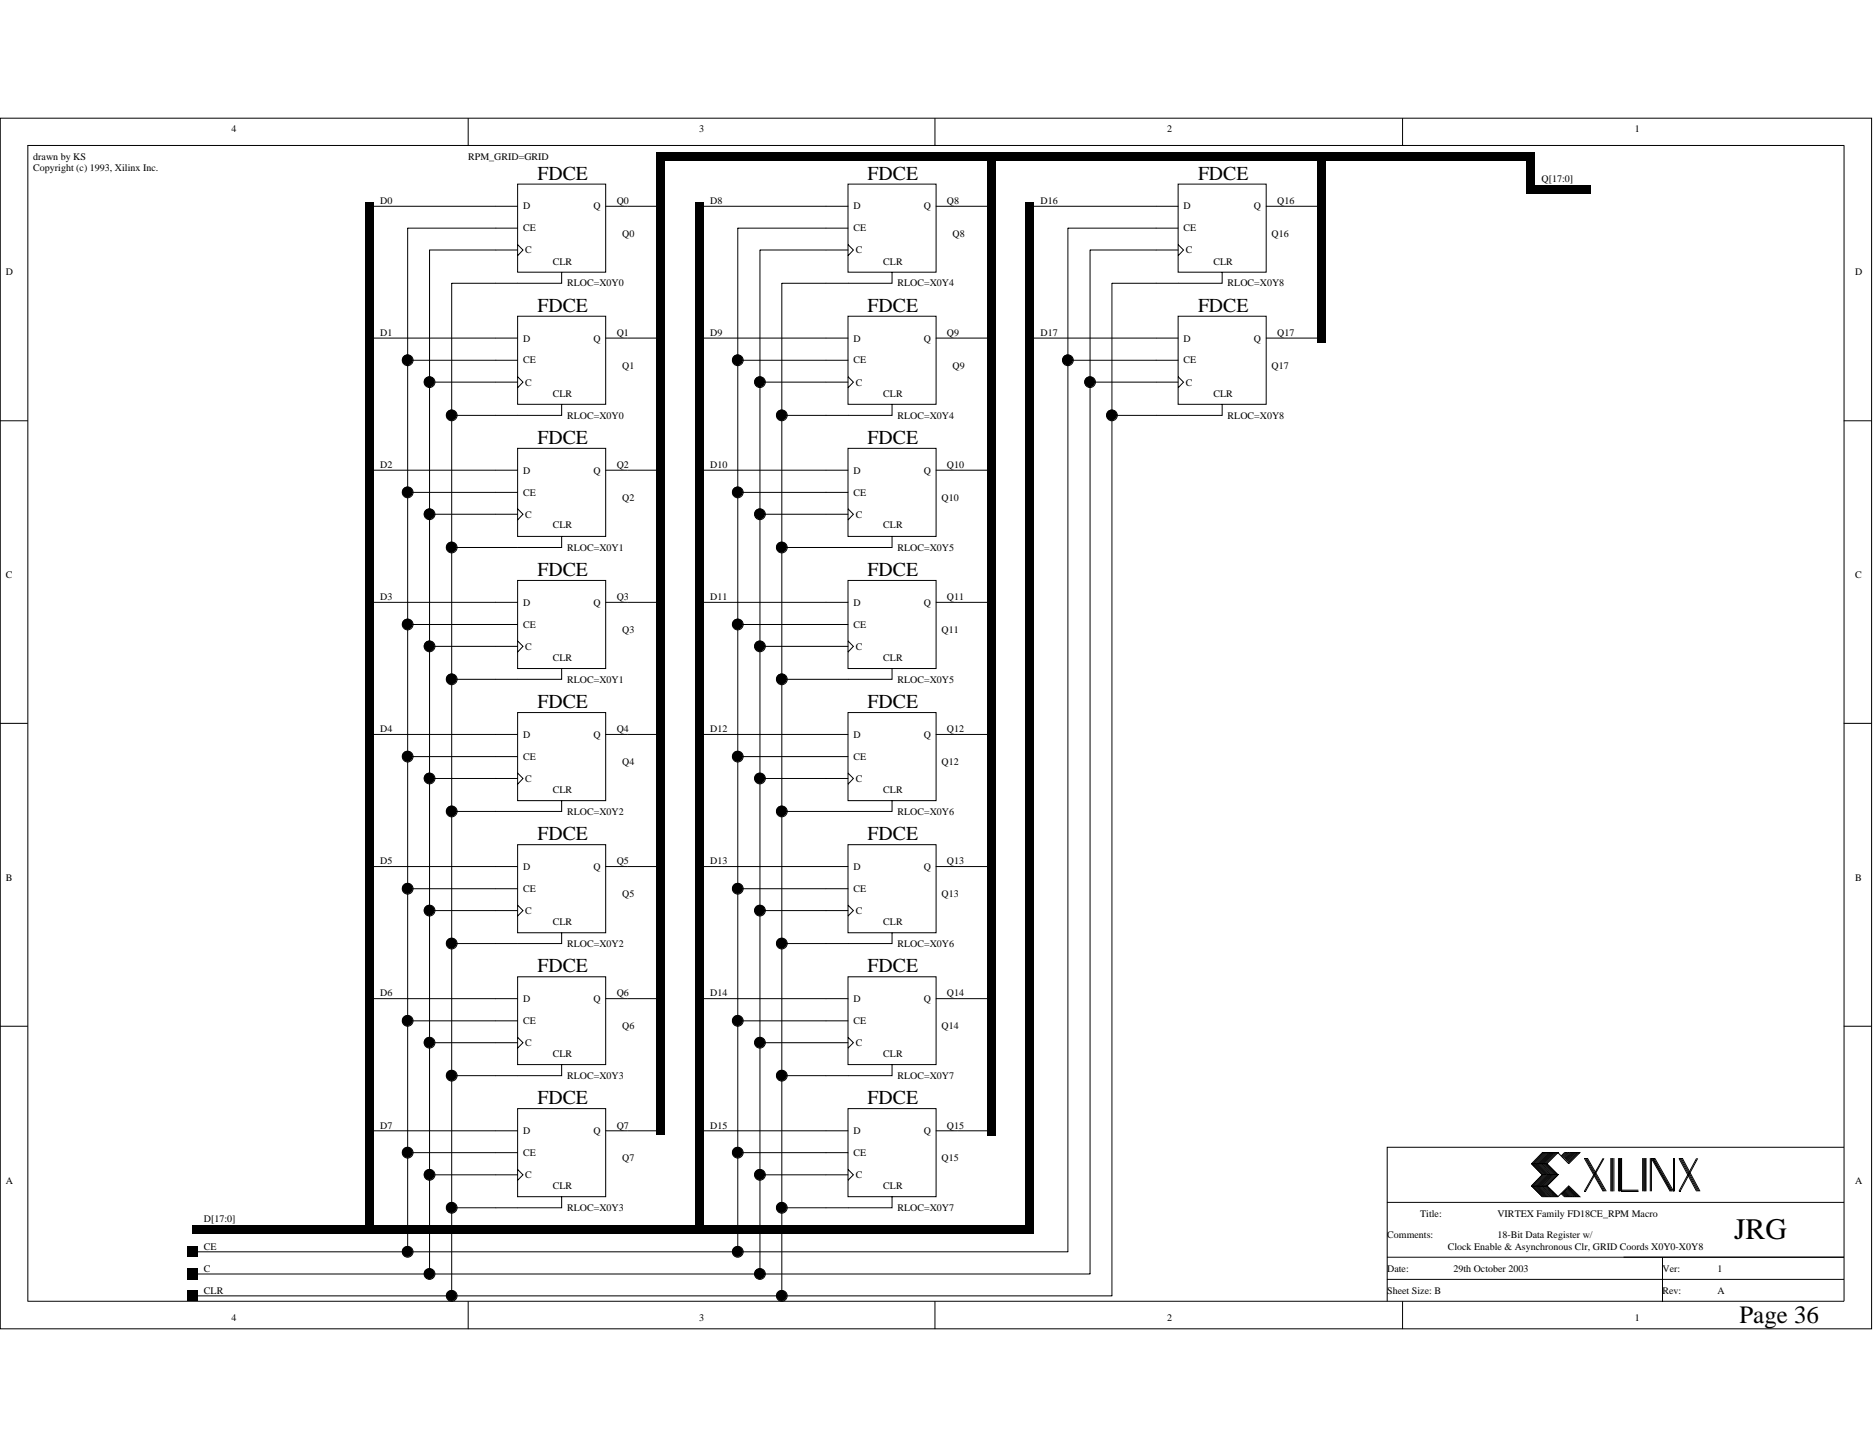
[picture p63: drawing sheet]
<svg xmlns="http://www.w3.org/2000/svg" width="279mm" height="216mm" viewBox="0 0 279 216" stroke-linecap="round" stroke-linejoin="round" font-family="sans-serif">
<defs><g id="words">
<text font-size="4.4" x="258.4" y="184.7">JRG</text>
<text font-size="3.7" x="259.2" y="197.1">Page 36</text>
<g font-size="2.9">
<text x="80.1" y="26.8">FDCE</text>
<text x="129.3" y="26.8">FDCE</text>
<text x="178.5" y="26.8">FDCE</text>
<text x="80.1" y="46.4">FDCE</text>
<text x="129.3" y="46.4">FDCE</text>
<text x="178.5" y="46.4">FDCE</text>
<text x="80.1" y="66.1">FDCE</text>
<text x="129.3" y="66.1">FDCE</text>
<text x="80.1" y="85.8">FDCE</text>
<text x="129.3" y="85.8">FDCE</text>
<text x="80.1" y="105.5">FDCE</text>
<text x="129.3" y="105.5">FDCE</text>
<text x="80.1" y="125.2">FDCE</text>
<text x="129.3" y="125.2">FDCE</text>
<text x="80.1" y="144.9">FDCE</text>
<text x="129.3" y="144.9">FDCE</text>
<text x="80.1" y="164.5">FDCE</text>
<text x="129.3" y="164.5">FDCE</text>
</g>
<g font-size="1.5">
<text x="5" y="23.8">drawn by KS</text>
<text x="34.5" y="19.7">4</text>
<text x="69.8" y="23.8">RPM_GRID=GRID</text>
<text x="104.2" y="19.7">3</text>
<text x="173.9" y="19.7">2</text>
<text x="243.6" y="19.7">1</text>
<text x="5" y="25.4">Copyright (c) 1993, Xilinx Inc.</text>
<text x="229.7" y="27.1">Q[17:0]</text>
<text x="56.6" y="30.4">D0</text>
<text x="77.9" y="34.5">CE</text>
<text x="77.9" y="31.2">D</text>
<text x="88.4" y="31.2">Q</text>
<text x="91.9" y="30.4">Q0</text>
<text x="92.7" y="35.3">Q0</text>
<text x="105.8" y="30.4">D8</text>
<text x="127.2" y="34.5">CE</text>
<text x="127.2" y="31.2">D</text>
<text x="137.7" y="31.2">Q</text>
<text x="141.1" y="30.4">Q8</text>
<text x="141.9" y="35.3">Q8</text>
<text x="155.1" y="30.4">D16</text>
<text x="176.4" y="34.5">CE</text>
<text x="176.4" y="31.2">D</text>
<text x="186.9" y="31.2">Q</text>
<text x="189.5" y="35.3">Q16</text>
<text x="190.3" y="30.4">Q16</text>
<text x=".8" y="41">D</text>
<text x="78.3" y="37.8">C</text>
<text x="82.4" y="39.4">CLR</text>
<text x="127.5" y="37.8">C</text>
<text x="131.6" y="39.4">CLR</text>
<text x="176.7" y="37.8">C</text>
<text x="180.8" y="39.4">CLR</text>
<text x="276.4" y="41">D</text>
<text x="84.5" y="42.7">RLOC=X0Y0</text>
<text x="133.7" y="42.7">RLOC=X0Y4</text>
<text x="182.9" y="42.7">RLOC=X0Y8</text>
<text x="56.6" y="50">D1</text>
<text x="77.9" y="50.9">D</text>
<text x="88.4" y="50.9">Q</text>
<text x="91.9" y="50">Q1</text>
<text x="105.8" y="50">D9</text>
<text x="127.2" y="50.9">D</text>
<text x="137.7" y="50.9">Q</text>
<text x="141.1" y="50">Q9</text>
<text x="155.1" y="50">D17</text>
<text x="176.4" y="50.9">D</text>
<text x="186.9" y="50.9">Q</text>
<text x="190.3" y="50">Q17</text>
<text x="77.9" y="54.1">CE</text>
<text x="78.3" y="57.4">C</text>
<text x="82.4" y="59.1">CLR</text>
<text x="92.7" y="55">Q1</text>
<text x="127.2" y="54.1">CE</text>
<text x="127.5" y="57.4">C</text>
<text x="131.6" y="59.1">CLR</text>
<text x="141.9" y="55">Q9</text>
<text x="176.4" y="54.1">CE</text>
<text x="176.7" y="57.4">C</text>
<text x="180.8" y="59.1">CLR</text>
<text x="189.5" y="55">Q17</text>
<text x="84.5" y="62.4">RLOC=X0Y0</text>
<text x="133.7" y="62.4">RLOC=X0Y4</text>
<text x="182.9" y="62.4">RLOC=X0Y8</text>
<text x="56.6" y="69.7">D2</text>
<text x="77.9" y="70.6">D</text>
<text x="88.4" y="70.6">Q</text>
<text x="91.9" y="69.7">Q2</text>
<text x="105.8" y="69.7">D10</text>
<text x="127.2" y="70.6">D</text>
<text x="137.7" y="70.6">Q</text>
<text x="141.1" y="69.7">Q10</text>
<text x="77.9" y="73.8">CE</text>
<text x="78.3" y="77.1">C</text>
<text x="92.7" y="74.7">Q2</text>
<text x="127.2" y="73.8">CE</text>
<text x="127.5" y="77.1">C</text>
<text x="140.3" y="74.7">Q10</text>
<text x="82.4" y="78.7">CLR</text>
<text x="84.5" y="82">RLOC=X0Y1</text>
<text x="131.6" y="78.7">CLR</text>
<text x="133.7" y="82">RLOC=X0Y5</text>
<text x=".8" y="86.1">C</text>
<text x="56.6" y="89.4">D3</text>
<text x="91.9" y="89.4">Q3</text>
<text x="105.8" y="89.4">D11</text>
<text x="141.1" y="89.4">Q11</text>
<text x="276.4" y="86.1">C</text>
<text x="77.9" y="93.5">CE</text>
<text x="77.9" y="90.3">D</text>
<text x="88.4" y="90.3">Q</text>
<text x="92.7" y="94.3">Q3</text>
<text x="127.2" y="93.5">CE</text>
<text x="127.2" y="90.3">D</text>
<text x="137.7" y="90.3">Q</text>
<text x="140.3" y="94.3">Q11</text>
<text x="78.3" y="96.8">C</text>
<text x="82.4" y="98.4">CLR</text>
<text x="84.5" y="101.7">RLOC=X0Y1</text>
<text x="127.5" y="96.8">C</text>
<text x="131.6" y="98.4">CLR</text>
<text x="133.7" y="101.7">RLOC=X0Y5</text>
<text x="56.6" y="109.1">D4</text>
<text x="77.9" y="113.2">CE</text>
<text x="77.9" y="109.9">D</text>
<text x="88.4" y="109.9">Q</text>
<text x="91.9" y="109.1">Q4</text>
<text x="105.8" y="109.1">D12</text>
<text x="127.2" y="113.2">CE</text>
<text x="127.2" y="109.9">D</text>
<text x="137.7" y="109.9">Q</text>
<text x="141.1" y="109.1">Q12</text>
<text x="78.3" y="116.5">C</text>
<text x="82.4" y="118.1">CLR</text>
<text x="92.7" y="114">Q4</text>
<text x="127.5" y="116.5">C</text>
<text x="131.6" y="118.1">CLR</text>
<text x="140.3" y="114">Q12</text>
<text x="84.5" y="121.4">RLOC=X0Y2</text>
<text x="133.7" y="121.4">RLOC=X0Y6</text>
<text x=".8" y="131.2">B</text>
<text x="56.6" y="128.8">D5</text>
<text x="77.9" y="129.6">D</text>
<text x="88.4" y="129.6">Q</text>
<text x="91.9" y="128.8">Q5</text>
<text x="105.8" y="128.8">D13</text>
<text x="127.2" y="129.6">D</text>
<text x="137.7" y="129.6">Q</text>
<text x="141.1" y="128.8">Q13</text>
<text x="276.4" y="131.2">B</text>
<text x="77.9" y="132.9">CE</text>
<text x="78.3" y="136.1">C</text>
<text x="82.4" y="137.8">CLR</text>
<text x="92.7" y="133.7">Q5</text>
<text x="127.2" y="132.9">CE</text>
<text x="127.5" y="136.1">C</text>
<text x="131.6" y="137.8">CLR</text>
<text x="140.3" y="133.7">Q13</text>
<text x="84.5" y="141.1">RLOC=X0Y2</text>
<text x="133.7" y="141.1">RLOC=X0Y6</text>
<text x="56.6" y="148.5">D6</text>
<text x="77.9" y="149.3">D</text>
<text x="88.4" y="149.3">Q</text>
<text x="91.9" y="148.5">Q6</text>
<text x="105.8" y="148.5">D14</text>
<text x="127.2" y="149.3">D</text>
<text x="137.7" y="149.3">Q</text>
<text x="141.1" y="148.5">Q14</text>
<text x="77.9" y="152.6">CE</text>
<text x="78.3" y="155.8">C</text>
<text x="92.7" y="153.4">Q6</text>
<text x="127.2" y="152.6">CE</text>
<text x="127.5" y="155.8">C</text>
<text x="140.3" y="153.4">Q14</text>
<text x="82.4" y="157.5">CLR</text>
<text x="84.5" y="160.8">RLOC=X0Y3</text>
<text x="131.6" y="157.5">CLR</text>
<text x="133.7" y="160.8">RLOC=X0Y7</text>
<text x="56.6" y="168.1">D7</text>
<text x="77.9" y="172.3">CE</text>
<text x="77.9" y="169">D</text>
<text x="88.4" y="169">Q</text>
<text x="91.9" y="168.1">Q7</text>
<text x="92.7" y="173.1">Q7</text>
<text x="105.8" y="168.1">D15</text>
<text x="127.2" y="172.3">CE</text>
<text x="127.2" y="169">D</text>
<text x="137.7" y="169">Q</text>
<text x="140.3" y="173.1">Q15</text>
<text x="141.1" y="168.1">Q15</text>
<text x=".8" y="176.4">A</text>
<text x="78.3" y="175.5">C</text>
<text x="82.4" y="177.2">CLR</text>
<text x="127.5" y="175.5">C</text>
<text x="131.6" y="177.2">CLR</text>
<text x="276.4" y="176.4">A</text>
<text x="30.4" y="182.1">D[17:0]</text>
<text x="84.5" y="180.5">RLOC=X0Y3</text>
<text x="133.7" y="180.5">RLOC=X0Y7</text>
<text x="206.7" y="184.5">Comments:</text>
<text x="211.6" y="181.3">Title:</text>
<text x="223.1" y="181.3">VIRTEX Family FD18CE_RPM Macro</text>
<text x="223.1" y="184.5">18-Bit Data Register w/</text>
<text x="30.4" y="189.5">C</text>
<text x="30.4" y="186.2">CE</text>
<text x="206.7" y="189.5">Date:</text>
<text x="215.7" y="186.2">Clock Enable &amp; Asynchronous Clr, GRID Coords X0Y0-X0Y8</text>
<text x="216.6" y="189.5">29th October 2003</text>
<text x="247.7" y="189.5">Ver:</text>
<text x="255.9" y="189.5">1</text>
<text x="30.4" y="192.7">CLR</text>
<text x="34.5" y="196.8">4</text>
<text x="104.2" y="196.8">3</text>
<text x="173.9" y="196.8">2</text>
<text x="206.7" y="192.7">Sheet Size: B</text>
<text x="243.6" y="196.8">1</text>
<text x="247.7" y="192.7">Rev:</text>
<text x="255.9" y="192.7">A</text>
</g>
</g></defs>
<g fill="none" stroke="#000" stroke-width=".15">
<path d="M0 17.6h278.9v180.4h-278.9zM69.8 17.6v4.1M139.3 17.6v4.1M209 17.6v4.1M4.1 21.7h270.7M4.1 21.6v172.3M55 30.7h22.2M60.7 34h16.5M60.7 34v152.5M64 37.3h13.2M64 37.2v152.6M77.1 27.4h13.2v13.2h-13.2z"/>
<path d="M77.1 36.4l.8 .9-.8 .8M90.2 30.7h8.3M104.2 30.7h22.2M109.9 34v152.5M109.9 34h16.5M113.2 37.2v152.6M113.2 37.3h13.2M126.4 27.4h13.1v13.2h-13.1zM126.4 36.4l.8 .9-.8 .8M139.4 30.7h8.3M153.4 30.7h22.2M159.1 34h16.5"/>
<path d="M159.1 34v152.5M162.4 37.3h13.2M162.4 37.2v152.6M175.6 27.4h13.1v13.2h-13.1zM175.6 36.4l.8 .9-.8 .8M188.6 30.7h8.3M274.8 21.6v172.3h-270.7M55 50.4h22.2M60.7 53.7h16.5M64 56.9h13.2M67.3 42.2h9.9M67.3 42.2v150.9"/>
<path d="M77.1 47.1h13.2v13.1h-13.2zM77.1 56.1l.8 .8-.8 .9M83.7 40.6v1.6h-6.6M90.2 50.4h8.3M104.2 50.4h22.2M109.9 53.7h16.5M113.2 56.9h13.2M116.5 42.2v150.9M116.5 42.2h9.9M126.4 47.1h13.1v13.1h-13.1zM126.4 56.1l.8 .8-.8 .9M132.9 40.6v1.6h-6.5"/>
<path d="M139.4 50.4h8.3M153.4 50.4h22.2M159.1 53.7h16.5M162.4 56.9h13.2M165.7 42.2h9.9M165.7 42.2v150.9M175.6 47.1h13.1v13.1h-13.1zM175.6 56.1l.8 .8-.8 .9M182.1 40.6v1.6h-6.5M188.6 50.4h8.3M0 62.7h4.1M55 70.1h22.2"/>
<path d="M60.7 73.4h16.5M64 76.6h13.2M67.3 61.9h9.9M77.1 66.8h13.2v13.1h-13.2zM77.1 75.8l.8 .8-.8 .9M83.7 60.2v1.7h-6.6M83.7 79.9v1.7h-6.6M90.2 70.1h8.3M104.2 70.1h22.2M109.9 73.4h16.5M113.2 76.6h13.2M116.5 61.9h9.9"/>
<path d="M126.4 66.8h13.1v13.1h-13.1zM126.4 75.8l.8 .8-.8 .9M132.9 60.2v1.7h-6.5M132.9 79.9v1.7h-6.5M139.4 70.1h8.3M165.7 61.9h9.9M182.1 60.2v1.7h-6.5M274.7 62.7h4.2M55 89.7h22.2M60.7 93h16.5M64 96.3h13.2M67.3 81.6h9.9"/>
<path d="M77.1 86.5h13.2v13.1h-13.2zM77.1 95.5l.8 .8-.8 .9M83.7 99.6v1.6h-6.6M90.2 89.7h8.3M104.2 89.7h22.2M109.9 93h16.5M113.2 96.3h13.2M116.5 81.6h9.9M126.4 86.5h13.1v13.1h-13.1zM126.4 95.5l.8 .8-.8 .9M132.9 99.6v1.6h-6.5M139.4 89.7h8.3"/>
<path d="M0 107.8h4.1M55 109.4h22.2M60.7 112.7h16.5M64 116h13.2M67.3 101.2h9.9M77.1 106.2h13.2v13.1h-13.2zM77.1 115.2l.8 .8-.8 .8M83.7 119.3v1.6h-6.6M90.2 109.4h8.3M104.2 109.4h22.2M109.9 112.7h16.5M113.2 116h13.2"/>
<path d="M116.5 101.2h9.9M126.4 106.2h13.1v13.1h-13.1zM126.4 115.2l.8 .8-.8 .8M132.9 119.3v1.6h-6.5M139.4 109.4h8.3M274.7 107.8h4.2M55 129.1h22.2M60.7 132.4h16.5M64 135.7h13.2M67.3 120.9h9.9M77.1 125.9h13.2v13.1h-13.2zM77.1 134.9l.8 .8-.8 .8"/>
<path d="M83.7 139v1.6h-6.6M90.2 129.1h8.3M104.2 129.1h22.2M109.9 132.4h16.5M113.2 135.7h13.2M116.5 120.9h9.9M126.4 125.9h13.1v13.1h-13.1zM126.4 134.9l.8 .8-.8 .8M132.9 139v1.6h-6.5M139.4 129.1h8.3M0 152.9h4.1M55 148.8h22.2"/>
<path d="M60.7 152.1h16.5M64 155.4h13.2M67.3 140.6h9.9M77.1 145.5h13.2v13.1h-13.2zM77.1 154.6l.8 .8-.8 .8M83.7 158.6v1.7h-6.6M90.2 148.8h8.3M104.2 148.8h22.2M109.9 152.1h16.5M113.2 155.4h13.2M116.5 140.6h9.9M126.4 145.5h13.1v13.1h-13.1z"/>
<path d="M126.4 154.6l.8 .8-.8 .8M132.9 158.6v1.7h-6.5M139.4 148.8h8.3M274.7 152.9h4.2M55 168.5h22.2M60.7 171.7h16.5M64 175h13.2M67.3 180h9.9M67.3 160.3h9.9M77.1 165.2h13.2v13.1h-13.2zM77.1 174.2l.8 .8-.8 .9M83.7 178.3v1.7h-6.6"/>
<path d="M90.2 168.5h8.3M104.2 168.5h22.2M109.9 171.7h16.5M113.2 175h13.2M116.5 180h9.9M116.5 160.3h9.9M126.4 165.2h13.1v13.1h-13.1zM126.4 174.2l.8 .8-.8 .9M132.9 178.3v1.7h-6.5M139.4 168.5h8.3M206.7 179.2h68.1M228.2 176.7l1.6 1.6h2.4"/>
<path d="M228.2 173.4l1.6 1.6-1.6 1.7M228.2 176.7h2.3M228.2 173.4h2.3M230 171.7l-1.6 1.7 1.6 1.6-1.6 1.7 1.6 1.6M230.2 171.7l-1.7 1.7 1.7 1.6-1.7 1.7 1.7 1.6M230.3 171.7l-1.6 1.7 1.6 1.6-1.6 1.7 1.6 1.6M230.5 171.7l-1.6 1.7 1.6 1.6-1.6 1.7 1.6 1.6M230.7 171.7l-1.7 1.7 1.7 1.6-1.7 1.7 1.7 1.6M230.8 171.7l-1.6 1.7 1.6 1.6-1.6 1.7 1.6 1.6M231 171.7l-1.6 1.7 1.6 1.6-1.6 1.7 1.6 1.6M231.1 171.7l-1.6 1.7 1.6 1.6-1.6 1.7 1.6 1.6M231.3 171.7l-1.6 1.7 1.6 1.6-1.6 1.7 1.6 1.6"/>
<path d="M231.5 171.7l-1.7 1.7 1.7 1.6-1.7 1.7 1.7 1.6M231.6 171.7l-1.6 1.7 1.6 1.6-1.6 1.7 1.6 1.6M231.8 171.7l-1.6 1.7 1.6 1.6-1.6 1.7 1.6 1.6M232 171.7l-1.7 1.7 1.7 1.6-1.7 1.7 1.7 1.6M232.2 171.7h-2.4l-1.6 1.7M232.6 172.3l.5-.6h2.3l-1.6 1.7-1.6-1.7-1.7 1.7 1.7 1.6-1.7 1.7 1.7 1.6 1.6-1.6 1.6 1.6h-2.3l-.5-.5M232.8 177.7l.7 .6M232.8 177.8l.5 .5M233 177.5l.8 .8M233 177.7l.6 .6M233.1 177.3l1 1M233.1 177.5l.8 .8"/>
<path d="M233.3 177.2l1.1 1.1M233.3 177.3l1 1M233.3 171.7l-.5 .6M233.5 177l1.3 1.3M233.5 177.2l1.1 1.1M233.5 171.7l-.7 .7M233.6 176.9l1.5 1.4M233.6 177l1.3 1.3M233.6 171.7l-.6 .7M233.8 176.9l1.4 1.4M233.8 171.7l-.8 .9M233.9 171.7l-.8 .9"/>
<path d="M234.1 171.7l-1 1.1M234.3 171.7l-1 1.1M234.4 171.7l-1.1 1.2M234.6 171.7l-1.1 1.2M234.8 171.7l-1.3 1.4M234.9 171.7l-1.3 1.4M235.1 171.7l-1.5 1.5M235.2 171.7l-1.4 1.5M236.1 172.6l2.8 4.9M236.3 172.6l2.7 4.9M236.4 172.6l2.8 4.9M236.6 172.6l2.8 4.9"/>
<path d="M238.9 172.6l-2.8 4.9M239 172.6l-2.7 4.9M240 172.6v4.9M240.2 172.6v4.9M240.3 172.6v4.9M240.5 172.6v4.9M241.2 172.6v4.9M241.3 172.6v4.9M241.5 172.6v4.9M241.6 177.5h2.5M241.6 177.3h2.5M241.6 172.6v4.9"/>
<path d="M244.8 172.6v4.9M244.9 172.6v4.9M245.1 172.6v4.9M245.3 172.6v4.9M245.9 172.6v4.9M246.1 172.6l2.8 4.9M246.1 172.6v4.9M246.3 172.6l2.7 4.9M246.4 172.6l2.8 4.9M249.4 172.6v4.9l-2.8-4.9M249.5 172.6v4.9M250.2 172.6l2.6 4.9"/>
<path d="M250.4 172.6l2.6 4.9M250.5 172.6l2.7 4.9M250.7 172.6l2.6 4.9M252.8 172.6l-2.6 4.9M253 172.6l-2.6 4.9M274.8 170.9h-68.1v23M28.7 186.5h130.5M28.7 189.8h133.8M28.7 193.1h137M69.8 193.9v4.1M139.3 193.9v4.1M206.7 190.6h68.1"/>
<path d="M206.7 187.3h68.1M209 193.9v4.1M247.7 187.3v6.6"/>
<circle cx="60.7" cy="53.7" r=".81"/>
<circle cx="64" cy="56.9" r=".81"/>
<circle cx="109.9" cy="53.7" r=".81"/>
<circle cx="113.2" cy="56.9" r=".81"/>
<circle cx="159.1" cy="53.7" r=".81"/>
<circle cx="162.4" cy="56.9" r=".81"/>
<circle cx="60.7" cy="73.4" r=".81"/>
<circle cx="64" cy="76.6" r=".81"/>
<circle cx="67.3" cy="61.9" r=".81"/>
<circle cx="109.9" cy="73.4" r=".81"/>
<circle cx="113.2" cy="76.6" r=".81"/>
<circle cx="116.5" cy="61.9" r=".81"/>
<circle cx="165.7" cy="61.9" r=".81"/>
<circle cx="60.7" cy="93" r=".81"/>
<circle cx="64" cy="96.3" r=".81"/>
<circle cx="67.3" cy="81.6" r=".81"/>
<circle cx="109.9" cy="93" r=".81"/>
<circle cx="113.2" cy="96.3" r=".81"/>
<circle cx="116.5" cy="81.6" r=".81"/>
<circle cx="60.7" cy="112.7" r=".81"/>
<circle cx="64" cy="116" r=".81"/>
<circle cx="67.3" cy="101.2" r=".81"/>
<circle cx="109.9" cy="112.7" r=".81"/>
<circle cx="113.2" cy="116" r=".81"/>
<circle cx="116.5" cy="101.2" r=".81"/>
<circle cx="60.7" cy="132.4" r=".81"/>
<circle cx="64" cy="135.7" r=".81"/>
<circle cx="67.3" cy="120.9" r=".81"/>
<circle cx="109.9" cy="132.4" r=".81"/>
<circle cx="113.2" cy="135.7" r=".81"/>
<circle cx="116.5" cy="120.9" r=".81"/>
<circle cx="60.7" cy="152.1" r=".81"/>
<circle cx="64" cy="155.4" r=".81"/>
<circle cx="67.3" cy="140.6" r=".81"/>
<circle cx="109.9" cy="152.1" r=".81"/>
<circle cx="113.2" cy="155.4" r=".81"/>
<circle cx="116.5" cy="140.6" r=".81"/>
<circle cx="60.7" cy="171.7" r=".81"/>
<circle cx="64" cy="175" r=".81"/>
<circle cx="67.3" cy="160.3" r=".81"/>
<circle cx="67.3" cy="180" r=".81"/>
<circle cx="109.9" cy="171.7" r=".81"/>
<circle cx="113.2" cy="175" r=".81"/>
<circle cx="116.5" cy="160.3" r=".81"/>
<circle cx="116.5" cy="180" r=".81"/>
<circle cx="60.7" cy="186.5" r=".81"/>
<circle cx="64" cy="189.8" r=".81"/>
<circle cx="67.3" cy="193.1" r=".81"/>
<circle cx="109.9" cy="186.5" r=".81"/>
<circle cx="113.2" cy="189.8" r=".81"/>
<circle cx="116.5" cy="193.1" r=".81"/>
</g>
<g fill="#000">
<path d="M54.4 30.1h1.3v1.3h-1.3zM97.8 23.3h1.3v7.4h-1.3zM97.8 22.7h1.3v1.3h-1.3zM98.5 22.7h49.2v1.3h-49.2zM103.5 30.1h1.4v1.3h-1.4zM147 23.3h1.3v7.4h-1.3zM147.7 22.7h49.2v1.3h-49.2zM152.7 30.1h1.4v1.3h-1.4zM196.2 23.3h1.3v7.4h-1.3zM196.9 22.7h31.1v1.3h-31.1zM227.4 23.3h1.3v4.9h-1.3zM227.4 22.7h1.3v1.3h-1.3z"/>
<path d="M227.4 27.6h1.3v1.3h-1.3zM228 27.6h9.1v1.3h-9.1zM54.4 30.7h1.3v19.7h-1.3zM97.8 30.7h1.3v19.7h-1.3zM103.5 30.7h1.4v19.7h-1.4zM147 30.7h1.3v19.7h-1.3zM152.7 30.7h1.4v19.7h-1.4zM196.2 30.7h1.3v19.7h-1.3zM196.2 49.7h1.3v1.4h-1.3zM54.4 50.4h1.3v19.7h-1.3zM97.8 50.4h1.3v19.7h-1.3zM103.5 50.4h1.4v19.7h-1.4z"/>
<path d="M147 50.4h1.3v19.7h-1.3zM54.4 70.1h1.3v19.6h-1.3zM97.8 70.1h1.3v19.6h-1.3zM103.5 70.1h1.4v19.6h-1.4zM147 70.1h1.3v19.6h-1.3zM54.4 89.7h1.3v19.7h-1.3zM97.8 89.7h1.3v19.7h-1.3zM103.5 89.7h1.4v19.7h-1.4zM147 89.7h1.3v19.7h-1.3zM54.4 109.4h1.3v19.7h-1.3zM97.8 109.4h1.3v19.7h-1.3zM103.5 109.4h1.4v19.7h-1.4z"/>
<path d="M147 109.4h1.3v19.7h-1.3zM54.4 129.1h1.3v19.7h-1.3zM97.8 129.1h1.3v19.7h-1.3zM103.5 129.1h1.4v19.7h-1.4zM147 129.1h1.3v19.7h-1.3zM54.4 148.8h1.3v19.7h-1.3zM97.8 148.8h1.3v19.7h-1.3zM97.8 167.8h1.3v1.3h-1.3zM103.5 148.8h1.4v19.7h-1.4zM147 148.8h1.3v19.7h-1.3zM147 168.5h1.3v.8h-1.3zM27.9 185.7h1.6v1.6h-1.6z"/>
<path d="M27.9 189h1.6v1.6h-1.6zM27.9 192.3h1.6v1.6h-1.6zM28.7 182.6h26.3v1.3h-26.3zM54.4 168.5h1.3v14.8h-1.3zM55 182.6h49.2v1.3h-49.2zM103.5 168.5h1.4v14.8h-1.4zM104.2 182.6h49.2v1.3h-49.2zM152.7 50.4h1.4v132.9h-1.4zM152.7 182.6h1.4v1.3h-1.4z"/>
</g>
<g fill="#000">
<circle cx="60.7" cy="53.6" r=".8"/>
<circle cx="64" cy="56.9" r=".8"/>
<circle cx="109.9" cy="53.6" r=".8"/>
<circle cx="113.2" cy="56.9" r=".8"/>
<circle cx="159.1" cy="53.6" r=".8"/>
<circle cx="162.4" cy="56.9" r=".8"/>
<circle cx="60.7" cy="73.3" r=".8"/>
<circle cx="64" cy="76.6" r=".8"/>
<circle cx="67.3" cy="61.8" r=".8"/>
<circle cx="109.9" cy="73.3" r=".8"/>
<circle cx="113.2" cy="76.6" r=".8"/>
<circle cx="116.5" cy="61.8" r=".8"/>
<circle cx="165.7" cy="61.8" r=".8"/>
<circle cx="60.7" cy="93" r=".8"/>
<circle cx="64" cy="96.3" r=".8"/>
<circle cx="67.3" cy="81.5" r=".8"/>
<circle cx="109.9" cy="93" r=".8"/>
<circle cx="113.2" cy="96.3" r=".8"/>
<circle cx="116.5" cy="81.5" r=".8"/>
<circle cx="60.7" cy="112.7" r=".8"/>
<circle cx="64" cy="115.9" r=".8"/>
<circle cx="67.3" cy="101.2" r=".8"/>
<circle cx="109.9" cy="112.7" r=".8"/>
<circle cx="113.2" cy="115.9" r=".8"/>
<circle cx="116.5" cy="101.2" r=".8"/>
<circle cx="60.7" cy="132.4" r=".8"/>
<circle cx="64" cy="135.6" r=".8"/>
<circle cx="67.3" cy="120.9" r=".8"/>
<circle cx="109.9" cy="132.4" r=".8"/>
<circle cx="113.2" cy="135.6" r=".8"/>
<circle cx="116.5" cy="120.9" r=".8"/>
<circle cx="60.7" cy="152.1" r=".8"/>
<circle cx="64" cy="155.3" r=".8"/>
<circle cx="67.3" cy="140.5" r=".8"/>
<circle cx="109.9" cy="152.1" r=".8"/>
<circle cx="113.2" cy="155.3" r=".8"/>
<circle cx="116.5" cy="140.5" r=".8"/>
<circle cx="60.7" cy="171.7" r=".8"/>
<circle cx="64" cy="175" r=".8"/>
<circle cx="67.3" cy="160.2" r=".8"/>
<circle cx="67.3" cy="179.9" r=".8"/>
<circle cx="109.9" cy="171.7" r=".8"/>
<circle cx="113.2" cy="175" r=".8"/>
<circle cx="116.5" cy="179.9" r=".8"/>
<circle cx="116.5" cy="160.2" r=".8"/>
<circle cx="60.7" cy="186.5" r=".8"/>
<circle cx="64" cy="189.8" r=".8"/>
<circle cx="67.3" cy="193" r=".8"/>
<circle cx="109.9" cy="186.5" r=".8"/>
<circle cx="113.2" cy="189.8" r=".8"/>
<circle cx="116.5" cy="193" r=".8"/>
</g>
<use href="#words"/>
</svg>
